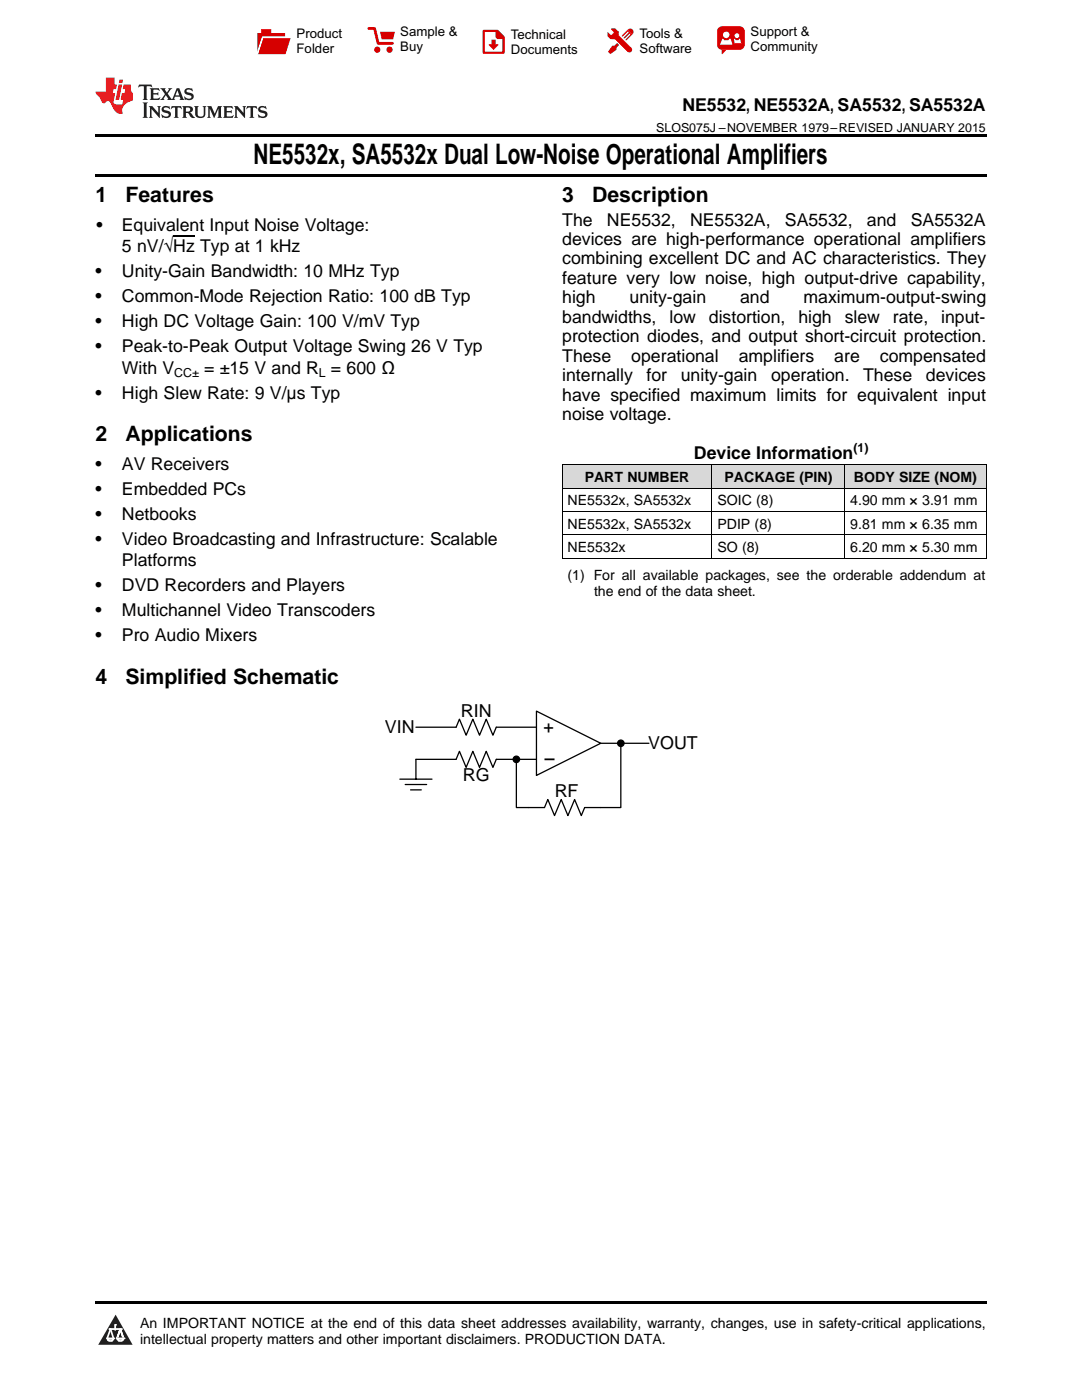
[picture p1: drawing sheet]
<svg xmlns="http://www.w3.org/2000/svg" width="216mm" height="279mm" viewBox="0 0 216 279" stroke-linecap="round" stroke-linejoin="round" font-family="sans-serif">
<defs><g id="words">
<text font-size="5.6" x="50.6" y="32.8">NE5532x, SA5532x Dual Low-Noise Operational Amplifiers</text>
<g font-size="4.2">
<text x="19" y="40.4">1</text>
<text x="25" y="40.4">Features</text>
<text x="112.2" y="40.4">3</text>
<text x="118.2" y="40.4">Description</text>
<text x="19" y="88">2</text>
<text x="25" y="88">Applications</text>
<text x="19" y="136.5">4</text>
<text x="25" y="136.5">Simplified Schematic</text>
</g>
<g font-size="3.6">
<text x="92" y="143.1">RIN</text>
<text x="76.8" y="146.2">VIN</text>
<text x="108.4" y="146.3">+</text>
<text x="129.4" y="149.4">VOUT</text>
<text x="92.3" y="156">RG</text>
<text x="110.7" y="159">RF</text>
</g>
<g font-size="3.5">
<text x="136.2" y="22.2">NE5532, NE5532A, SA5532, SA5532A</text>
<text x="19.2" y="46.1">•</text>
<text x="24.3" y="46.1">Equivalent Input Noise Voltage:</text>
<text x="112.2" y="45">The</text>
<text x="121.1" y="45">NE5532,</text>
<text x="137.7" y="45">NE5532A,</text>
<text x="156.6" y="45">SA5532,</text>
<text x="173" y="45">and</text>
<text x="181.7" y="45">SA5532A</text>
<text x="24.3" y="50.3">5 nV/√Hz Typ at 1 kHz</text>
<text x="112.2" y="48.9">devices are high-performance operational amplifiers</text>
<text x="112.2" y="52.8">combining excellent DC and AC characteristics. They</text>
<text x="19" y="55.3">•</text>
<text x="24.3" y="55.3">Unity-Gain Bandwidth: 10 MHz Typ</text>
<text x="112.2" y="56.7">feature very low noise, high output-drive capability,</text>
<text x="19" y="60.3">•</text>
<text x="19" y="65.3">•</text>
<text x="24.3" y="60.3">Common-Mode Rejection Ratio: 100 dB Typ</text>
<text x="24.3" y="65.3">High DC Voltage Gain: 100 V/mV Typ</text>
<text x="112.2" y="60.5">high</text>
<text x="112.2" y="64.4">bandwidths,</text>
<text x="125.6" y="60.5">unity-gain</text>
<text x="133.6" y="64.4">low</text>
<text x="141.4" y="64.4">distortion,</text>
<text x="147.7" y="60.5">and</text>
<text x="159.3" y="64.4">high</text>
<text x="160.3" y="60.5">maximum-output-swing</text>
<text x="168.5" y="64.4">slew</text>
<text x="178.2" y="64.4">rate,</text>
<text x="187.8" y="64.4">input-</text>
<text x="19" y="70.3">•</text>
<text x="24.3" y="70.3">Peak-to-Peak Output Voltage Swing 26 V Typ</text>
<text x="112.2" y="68.3">protection diodes, and output short-circuit protection.</text>
<text x="24.3" y="74.6">With V</text>
<text x="40.7" y="74.6">= ±15 V and R = 600 Ω</text>
<text x="112.2" y="72.2">These</text>
<text x="112.2" y="76.1">internally</text>
<text x="126" y="72.2">operational</text>
<text x="129" y="76.1">for</text>
<text x="135.8" y="76.1">unity-gain</text>
<text x="147.4" y="72.2">amplifiers</text>
<text x="153.8" y="76.1">operation.</text>
<text x="166.5" y="72.2">are</text>
<text x="172.2" y="76.1">These</text>
<text x="175.6" y="72.2">compensated</text>
<text x="184.8" y="76.1">devices</text>
<text x="19" y="79.6">•</text>
<text x="24.3" y="79.6">High Slew Rate: 9 V/μs Typ</text>
<text x="112.2" y="79.9">have specified maximum limits for equivalent input</text>
<text x="112.2" y="83.8">noise voltage.</text>
<text x="19" y="93.7">•</text>
<text x="24.3" y="93.7">AV Receivers</text>
<text x="138.5" y="91.5">Device Information</text>
<text x="19" y="98.7">•</text>
<text x="24.3" y="98.7">Embedded PCs</text>
<text x="19" y="103.8">•</text>
<text x="24.3" y="103.8">Netbooks</text>
<text x="19" y="108.8">•</text>
<text x="24.3" y="108.8">Video Broadcasting and Infrastructure: Scalable</text>
<text x="24.3" y="113">Platforms</text>
<text x="19" y="118">•</text>
<text x="24.3" y="118">DVD Recorders and Players</text>
<text x="19" y="123">•</text>
<text x="24.3" y="123">Multichannel Video Transcoders</text>
<text x="19" y="128">•</text>
<text x="24.3" y="128">Pro Audio Mixers</text>
</g>
<g font-size="2.8">
<text x="113.2" y="100.9">NE5532x, SA5532x</text>
<text x="116.7" y="96.2">PART NUMBER</text>
<text x="143.2" y="100.9">SOIC (8)</text>
<text x="144.6" y="96.2">PACKAGE (PIN)</text>
<text x="169.7" y="100.9">4.90 mm × 3.91 mm</text>
<text x="170.4" y="96.2">BODY SIZE (NOM)</text>
<text x="113.2" y="105.5">NE5532x, SA5532x</text>
<text x="143.2" y="105.5">PDIP (8)</text>
<text x="169.7" y="105.5">9.81 mm × 6.35 mm</text>
<text x="113.2" y="110.2">NE5532x</text>
<text x="143.2" y="110.2">SO (8)</text>
<text x="169.7" y="110.2">6.20 mm × 5.30 mm</text>
<text x="113.2" y="115.7">(1) For all available packages, see the orderable addendum at</text>
<text x="118.5" y="118.9">the end of the data sheet.</text>
<text x="27.9" y="265">An IMPORTANT NOTICE at the end of this data sheet addresses availability, warranty, changes, use in safety-critical applications,</text>
<text x="27.9" y="268.2">intellectual property matters and other important disclaimers. PRODUCTION DATA.</text>
</g>
<g font-size="2.6">
<text x="59.2" y="7.6">Product</text>
<text x="59.2" y="10.6">Folder</text>
<text x="79.9" y="7.3">Sample &amp;</text>
<text x="79.9" y="10.2">Buy</text>
<text x="101.9" y="7.8">Technical</text>
<text x="101.9" y="10.8">Documents</text>
<text x="127.6" y="7.6">Tools &amp;</text>
<text x="127.6" y="10.6">Software</text>
<text x="149.8" y="7.2">Support &amp;</text>
<text x="149.8" y="10.2">Community</text>
</g>
<g font-size="2.5">
<text x="131" y="26.3">SLOS075J –NOVEMBER 1979–REVISED JANUARY 2015</text>
<text x="34.8" y="75.3">CC±</text>
<text x="63.6" y="75.3">L</text>
<text x="170.3" y="90.1">(1)</text>
</g>
</g></defs>
<g fill="#d8d8d8">
<path d="M112.2 92.8h29.9v4.7h-29.9z"/>
<path d="M142.1 92.8h26.5v4.7h-26.5z"/>
<path d="M168.6 92.8h28.2v4.7h-28.2z"/>
</g>
<path d="M23.1 262.4l3.4 6h-6.9z" fill="#231f20"/>
<path d="M21.4 267.1h1.2l-.3 .5h-.3a.55 .55 0 0 1-.6-.5z" fill-rule="evenodd" fill="#fff"/>
<path d="M21.4 267.1h1.2l-.3 .5h-.3a.55 .55 0 0 1-.6-.5z" fill="none" stroke="#231f20" stroke-width=".34"/>
<path d="M21.4 267.1l1.2 .1-.3 .4h-.5z" fill="none" stroke="#fff" stroke-width=".34"/>
<path d="M23 265.3h.1" fill="none" stroke="#fff" stroke-width=".34"/>
<path d="M23 264.4v.9z" fill="#fff"/>
<path d="M23 264.4v.9z" fill="none" stroke="#fff" stroke-width=".34"/>
<circle cx="23" cy="264.4" r=".17" fill="#fff"/>
<path d="M21.9 265.2h.1" fill="none" stroke="#fff" stroke-width=".34"/>
<path d="M21.9 265.2h2.3z" fill="#fff"/>
<path d="M21.9 265.2h2.3z" fill="none" stroke="#fff" stroke-width=".34"/>
<circle cx="24.2" cy="265.2" r=".17" fill="#fff"/>
<path d="M23.3 267.1h.1" fill="none" stroke="#fff" stroke-width=".34"/>
<path d="M24 265.2l-.7 1.9z" fill="#fff"/>
<path d="M24 265.2l-.7 1.9z" fill="none" stroke="#fff" stroke-width=".34"/>
<path d="M24 265.2l.7 1.9z" fill="#fff"/>
<path d="M24 265.2l.7 1.9z" fill="none" stroke="#fff" stroke-width=".34"/>
<path d="M24.6 267.1h.1" fill="none" stroke="#fff" stroke-width=".34"/>
<circle cx="21.4" cy="267.1" r=".17" fill="#fff"/>
<path d="M22.1 265.2l-.7 1.9z" fill="#fff"/>
<path d="M22.1 265.2l-.7 1.9z" fill="none" stroke="#fff" stroke-width=".34"/>
<path d="M22.1 265.2l.5 1.9z" fill="#fff"/>
<path d="M22.1 265.2l.5 1.9z" fill="none" stroke="#fff" stroke-width=".34"/>
<circle cx="22.6" cy="267.1" r=".17" fill="#fff"/>
<path d="M23.4 267.1h1.3a.65 .65 0 0 1-.7 .5 .65 .65 0 0 1-.6-.5z" fill-rule="evenodd" fill="#fff"/>
<path d="M23.4 267.1h1.3a.65 .65 0 0 1-.7 .5 .65 .65 0 0 1-.6-.5z" fill="none" stroke="#231f20" stroke-width=".34"/>
<path d="M23.4 267.1h1.3l-.4 .5h-.6z" fill="none" stroke="#fff" stroke-width=".34"/>
<path d="M23.3 267.1h.1" fill="none" stroke="#fff" stroke-width=".34"/>
<circle cx="24.7" cy="267.1" r=".17" fill="#fff"/>
<path d="M19 34.8h177.8v.5h-177.8zM19 26.8h177.8v.6h-177.8zM19 259.7h177.8v.5h-177.8z" fill="#000"/>
<path d="M108.6 151.5h2" fill="none" stroke="#000" stroke-width=".36"/>
<g fill="none" stroke="#000" stroke-width=".26">
<path d="M79.8 155.5h6.4M80.9 156.6h4.2M81.9 157.6h2.2M83 145.1h8l.7-1.6 1.3 3.2 1.3-3.2 1.4 3.2 1.3-3.2 1.4 3.2 .6-1.6h8M107 141.9l12.9 6.4-12.9 6.5zM107 151.5h-8l-.6 1.6-1.4-3.2-1.3 3.2-1.4-3.2-1.3 3.2-1.3-3.2-.7 1.6h-8v4M119.9 148.3h9.6M123.9 148.3v12.9h-7.2l-.7 1.6-1.3-3.2-1.4 3.2-1.3-3.2-1.4 3.2-1.3-3.2-.7 1.6h-5.6v-9.7"/>
<circle cx="103" cy="151.5" r=".64"/>
<circle cx="123.9" cy="148.3" r=".64"/>
</g>
<g fill="#000">
<circle cx="103" cy="151.5" r=".64"/>
<circle cx="123.9" cy="148.3" r=".64"/>
</g>
<path d="M112.2 97.4h84.6M112.2 92.8h84.6M112.2 92.8v18.6M142 92.8v18.6M168.5 92.8v18.6M196.8 92.8v18.6M112.2 111.4h84.6M112.2 106.7h84.6M112.2 102.1h84.6" fill="none" stroke="#000" stroke-width=".2"/>
<path d="M27.7 16.9l-.1 .6 .6-.3h.5v.2v2.2l-.2 .4h1l-.2-.4v-2.2v-.2h.5l.6 .3-.2-.6zM29.9 17.6l.2 .4v1.6l-.2 .4h1.9l.1-.6a1.09 1.09 0 0 1-1.3 .1v-.6h.6l.4 .2v-.7l-.2 .2h-.8v-.6l.2-.1a1.01 1.01 0 0 1 1 .3l-.1-.6zM32 17.6l.9 1.2-1 1.2h.9l-.2-.3 .5-.7 .5 .7-.3 .3h1.7l-.2-.3 .1-.4h1l.1 .4-.2 .3h1l-.3-.4-.7-2h-.5l-1 2.2-.8-1.1 .9-1.1h-.9l.2 .2-.4 .7-.4-.7 .2-.2zM35.4 18l.4 1h-.8zM37 17.7a.66 .66 0 0 0-.2 .8 .66 .66 0 0 0 .6 .4l.7 .2 .1 .2a.8 .8 0 0 1-.7 .4 .8 .8 0 0 1-.7-.5l.1 .8 .2-.2a.94 .94 0 0 0 1.1 .1 .94 .94 0 0 0 .4-.9 1.48 1.48 0 0 0-1.3-.6v-.4a1.1 1.1 0 0 1 1.2 .2l-.2-.6-.2 .1-.5-.1zM28.5 20.4l.2 .4v2.3l-.2 .4h1l-.2-.4v-2.3l.2-.4zM29.7 21.2l.2 .4v1.5l-.2 .4h.8l-.3-.4 .1-1.3 1.6 1.8v-2l.2-.4h-.7l.2 .2v1.1l-1.2-1.3zM32.5 21.3a.66 .66 0 0 0-.2 .8 .66 .66 0 0 0 .6 .4l.6 .2 .2 .2a.8 .8 0 0 1-.8 .4 .8 .8 0 0 1-.7-.5l.2 .7 .2-.1a.94 .94 0 0 0 1 .1 .94 .94 0 0 0 .5-1 1.47 1.47 0 0 0-1.3-.6l-.1-.3a1.1 1.1 0 0 1 1.3 .2l-.2-.6-.2 .1-.5-.2zM34.3 21.2l-.2 .6a.64 .64 0 0 1 .8-.3v1.6l-.2 .4h1l-.3-.4 .1-1.6a.66 .66 0 0 1 .8 .3l-.2-.6zM36.3 21.2l.3 .4v1.5l-.3 .4h1l-.2-.2v-.7h.5l.1 .1a.8 .8 0 0 0 1.2 .7l-1-1a.62 .62 0 0 0 .6-.5 .62 .62 0 0 0-.6-.7zM37.1 21.5h.1a.48 .48 0 0 1 .6 0 .48 .48 0 0 1 .1 .6l-.2 .1-.6 .1zM38.7 21.2l.2 .2a2.29 2.29 0 0 0 .4 2 1.05 1.05 0 0 0 1.7-.7v-1.3l.2-.2h-.8l.2 .4v1.1a.61 .61 0 0 1-.6 .6 .61 .61 0 0 1-.6-.6v-1.1l.3-.4zM41.3 21.2l.3 .4v1.5l-.3 .4h.8l-.2-.4v-1.4l.8 1.9 .9-1.9v1.4l-.2 .4h.9l-.2-.4v-1.5l.2-.4h-.8l-.7 1.5-.6-1.5zM44.5 21.2l.2 .4v1.5l-.2 .4h1.9l.2-.6a1.1 1.1 0 0 1-1.4 .2v-.7h.6l.4 .2v-.6l-.2 .1-.8 .1v-.6l.2-.1a1.02 1.02 0 0 1 1.1 .2l-.2-.5zM46.7 21.2l.2 .4v1.5l-.2 .4h.8l-.3-.4 .1-1.3 1.6 1.8v-2l.2-.4h-.7l.2 .2v1.1l-1.2-1.3zM49.3 21.2l-.1 .6a.64 .64 0 0 1 .8-.3v1.6l-.3 .4h1l-.2-.4v-1.6a.66 .66 0 0 1 .8 .3l-.1-.6zM51.7 21.3a.66 .66 0 0 0-.2 .7 .66 .66 0 0 0 .7 .5l.6 .2 .1 .2a.8 .8 0 0 1-.7 .4 .8 .8 0 0 1-.7-.5l.1 .7 .2-.1a.94 .94 0 0 0 1.1 .1 .94 .94 0 0 0 .4-1 1.48 1.48 0 0 0-1.2-.6l-.1-.3a1.1 1.1 0 0 1 1.2 .2l-.2-.6-.1 .1-.6-.2z" fill="#231f20"/>
<path d="M21.1 15.5v2.8h-2v.4l.9 .9a.96 .96 0 0 0 1 1 .59 .59 0 0 1 .5-.4 .59 .59 0 0 1 .5 .3l.4 .8a1.61 1.61 0 0 0 2.1 1.3 1.63 1.63 0 0 1 1.1-2.2l.9-.3v-1.5a1.6 1.6 0 0 1-.4-1.7h-1.4l-.2 .9h.5l-.2 .8h-.5l-.2 1v.3h.5l-.2 .9h-.7a.74 .74 0 0 1-1-.6l.3-1.6h-.5l.2-.8h.5l.1-.9h-.4v-1.4zM23.7 16.9l-.7 3h.8l.6-3zM23.8 15.9l-.1 .7h.7l.2-.7z" fill="#ee1d23"/>
<g fill="#d60000">
<path d="M52.1 5.8h2v.8h2.8v4.2h-5.5v-4.2h.7z" fill-rule="evenodd"/>
<path d="M52.4 7.5h5.6l-1 3.3h-5.6z" fill-rule="evenodd"/>
</g>
<path d="M52.4 7.4h5.7l-.1 .1h-5.5l-1.1 3.3z" fill-rule="evenodd" fill="#fff"/>
<path d="M52.4 7.4h5.7l-.1 .1h-5.5l-1.1 3.3z" fill="none" stroke="#fff" stroke-width=".2"/>
<path d="M73.6 5.7h1.1l.7 2.9h2.9" fill="none" stroke="#d60000" stroke-width=".55"/>
<g fill="#d60000">
<path d="M75.8 6.3h3l-.4 1.6h-2.2z" fill-rule="evenodd"/>
<circle cx="75.3" cy="9.9" r=".62"/>
<circle cx="77.7" cy="9.9" r=".62"/>
</g>
<path d="M96.5 6.2h2.7l1.3 1.2v3.1h-4z" fill="none" stroke="#d60000" stroke-width=".44"/>
<g fill="#d60000">
<path d="M98.1 7.9h.8v1h.5l-.9 1.1-1-1v-.1h.6z" fill-rule="evenodd"/>
<path d="M98.9 6.2h.3l1.3 1.2v.4h-1.3l-.3-.4z" fill-rule="evenodd"/>
<path d="M121.9 5.7h.8l.7 .6 .1 .7 2.5 2.5-.8 .8-2.3-2.3-1.1-.2-.6-.6v-.8l.7 .6 .5-.4v-.2l-.5-.5z" fill-rule="evenodd"/>
<path d="M122.2 9.1h.4l.5-.5 .4 .4-.5 .5v.4l-1.2 .9-.5-.5z" fill-rule="evenodd"/>
<path d="M125.3 5.9a.67 .67 0 0 1 .9 0 .67 .67 0 0 1 0 .9z" fill-rule="evenodd"/>
<path d="M125.3 5.9l.9 .9-1.2 1.2h-.2v-.2l1-.9v-.2h-.2l-.9 1h-.2v-.2l.9-1 .1-.2h-.3l-.9 1h-.2v-.2z" fill-rule="evenodd"/>
<circle cx="125.6" cy="9.9" r=".54"/>
</g>
<path d="M123.3 6.3v.7" fill="none" stroke="#d60000" stroke-width=".2"/>
<g fill="#d60000">
<path d="M143.4 5.5l.6-.2h3.6a.95 .95 0 0 1 1 .9v2.8a.95 .95 0 0 1-1 .9h-3.6a.95 .95 0 0 1-.9-.9v-2.8z" fill-rule="evenodd"/>
<path d="M144 9.9h.9l-.7 .9h-.2z" fill-rule="evenodd"/>
</g>
<g fill="#fff">
<path d="M146.6 8.6h1.3z"/>
<path d="M144.1 7.8h.3l.1 .2h.8l.2-.2h.3l.4 1.1h-2.5z" fill-rule="evenodd"/>
<path d="M146.4 7.8h.3l.1 .2h.5l.2-.2h.2l.2 .8h-1.3z" fill-rule="evenodd"/>
<circle cx="144.9" cy="6.9" r=".65"/>
<circle cx="147" cy="7.1" r=".48"/>
</g>
<path d="M34.6 47.2h4.3" fill="none" stroke="#000" stroke-width=".25"/>
<use href="#words"/>
</svg>
